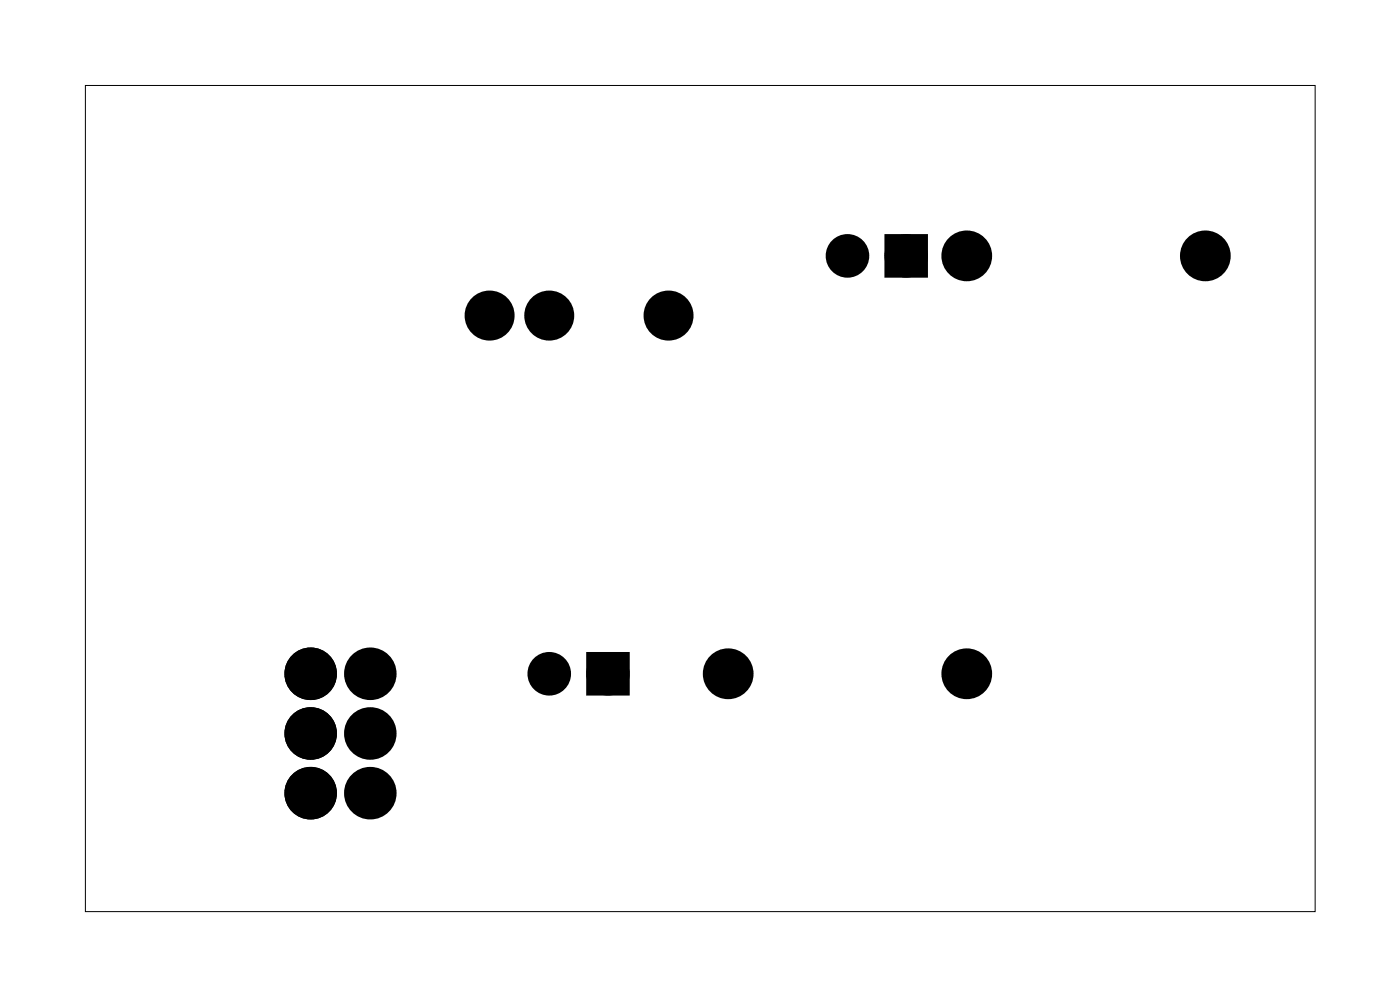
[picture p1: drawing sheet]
<svg xmlns="http://www.w3.org/2000/svg" width="60mm" height="42mm" viewBox="0 0 60 42" stroke-linecap="round" stroke-linejoin="round" font-family="sans-serif">
<path d="M3.6 3.6h52.4v35.2h-52.4z" fill="none" stroke="#000" stroke-width=".04"/>
<g fill="#000">
<circle cx="20.9" cy="13.4" r=".74"/>
<circle cx="23.4" cy="13.4" r=".74"/>
<circle cx="28.5" cy="13.4" r=".74"/>
<circle cx="36.1" cy="10.9" r=".6"/>
<circle cx="38.6" cy="10.9" r=".6"/>
<circle cx="41.2" cy="10.9" r=".7"/>
<circle cx="51.3" cy="10.9" r=".7"/>
<circle cx="13.2" cy="33.7" r=".74"/>
<circle cx="13.2" cy="28.7" r=".74"/>
<circle cx="13.2" cy="31.2" r=".74"/>
<circle cx="15.8" cy="28.7" r=".74"/>
<circle cx="15.8" cy="33.7" r=".74"/>
<circle cx="15.8" cy="31.2" r=".74"/>
<circle cx="23.4" cy="28.7" r=".6"/>
<circle cx="25.9" cy="28.7" r=".6"/>
<circle cx="31" cy="28.7" r=".7"/>
<circle cx="41.2" cy="28.7" r=".7"/>
</g>
<g fill="none" stroke="#000" stroke-width=".76" stroke-linecap="butt">
<circle cx="41.2" cy="10.9" r=".7"/>
<circle cx="51.3" cy="10.9" r=".7"/>
<circle cx="13.2" cy="31.2" r=".74"/>
<circle cx="13.2" cy="28.7" r=".74"/>
<circle cx="13.2" cy="33.7" r=".74"/>
<circle cx="15.8" cy="31.2" r=".74"/>
<circle cx="15.8" cy="28.7" r=".74"/>
<circle cx="15.8" cy="33.7" r=".74"/>
<circle cx="31" cy="28.7" r=".7"/>
<circle cx="41.2" cy="28.7" r=".7"/>
</g>
<g fill="none" stroke="#000" stroke-width=".65" stroke-linecap="butt">
<path d="M38 10.3h1.2v1.2h-1.2zM25.3 28.1h1.2v1.2h-1.2z"/>
<circle cx="20.9" cy="13.4" r=".74"/>
<circle cx="23.4" cy="13.4" r=".74"/>
<circle cx="28.5" cy="13.4" r=".74"/>
<circle cx="36.1" cy="10.9" r=".6"/>
<circle cx="38.6" cy="10.9" r=".6"/>
<circle cx="23.4" cy="28.7" r=".6"/>
<circle cx="25.9" cy="28.7" r=".6"/>
</g>
<path d="M38 10.3h1.2v1.2h-1.2zM25.3 28.1h1.2v1.2h-1.2z" fill="#000"/>
</svg>
